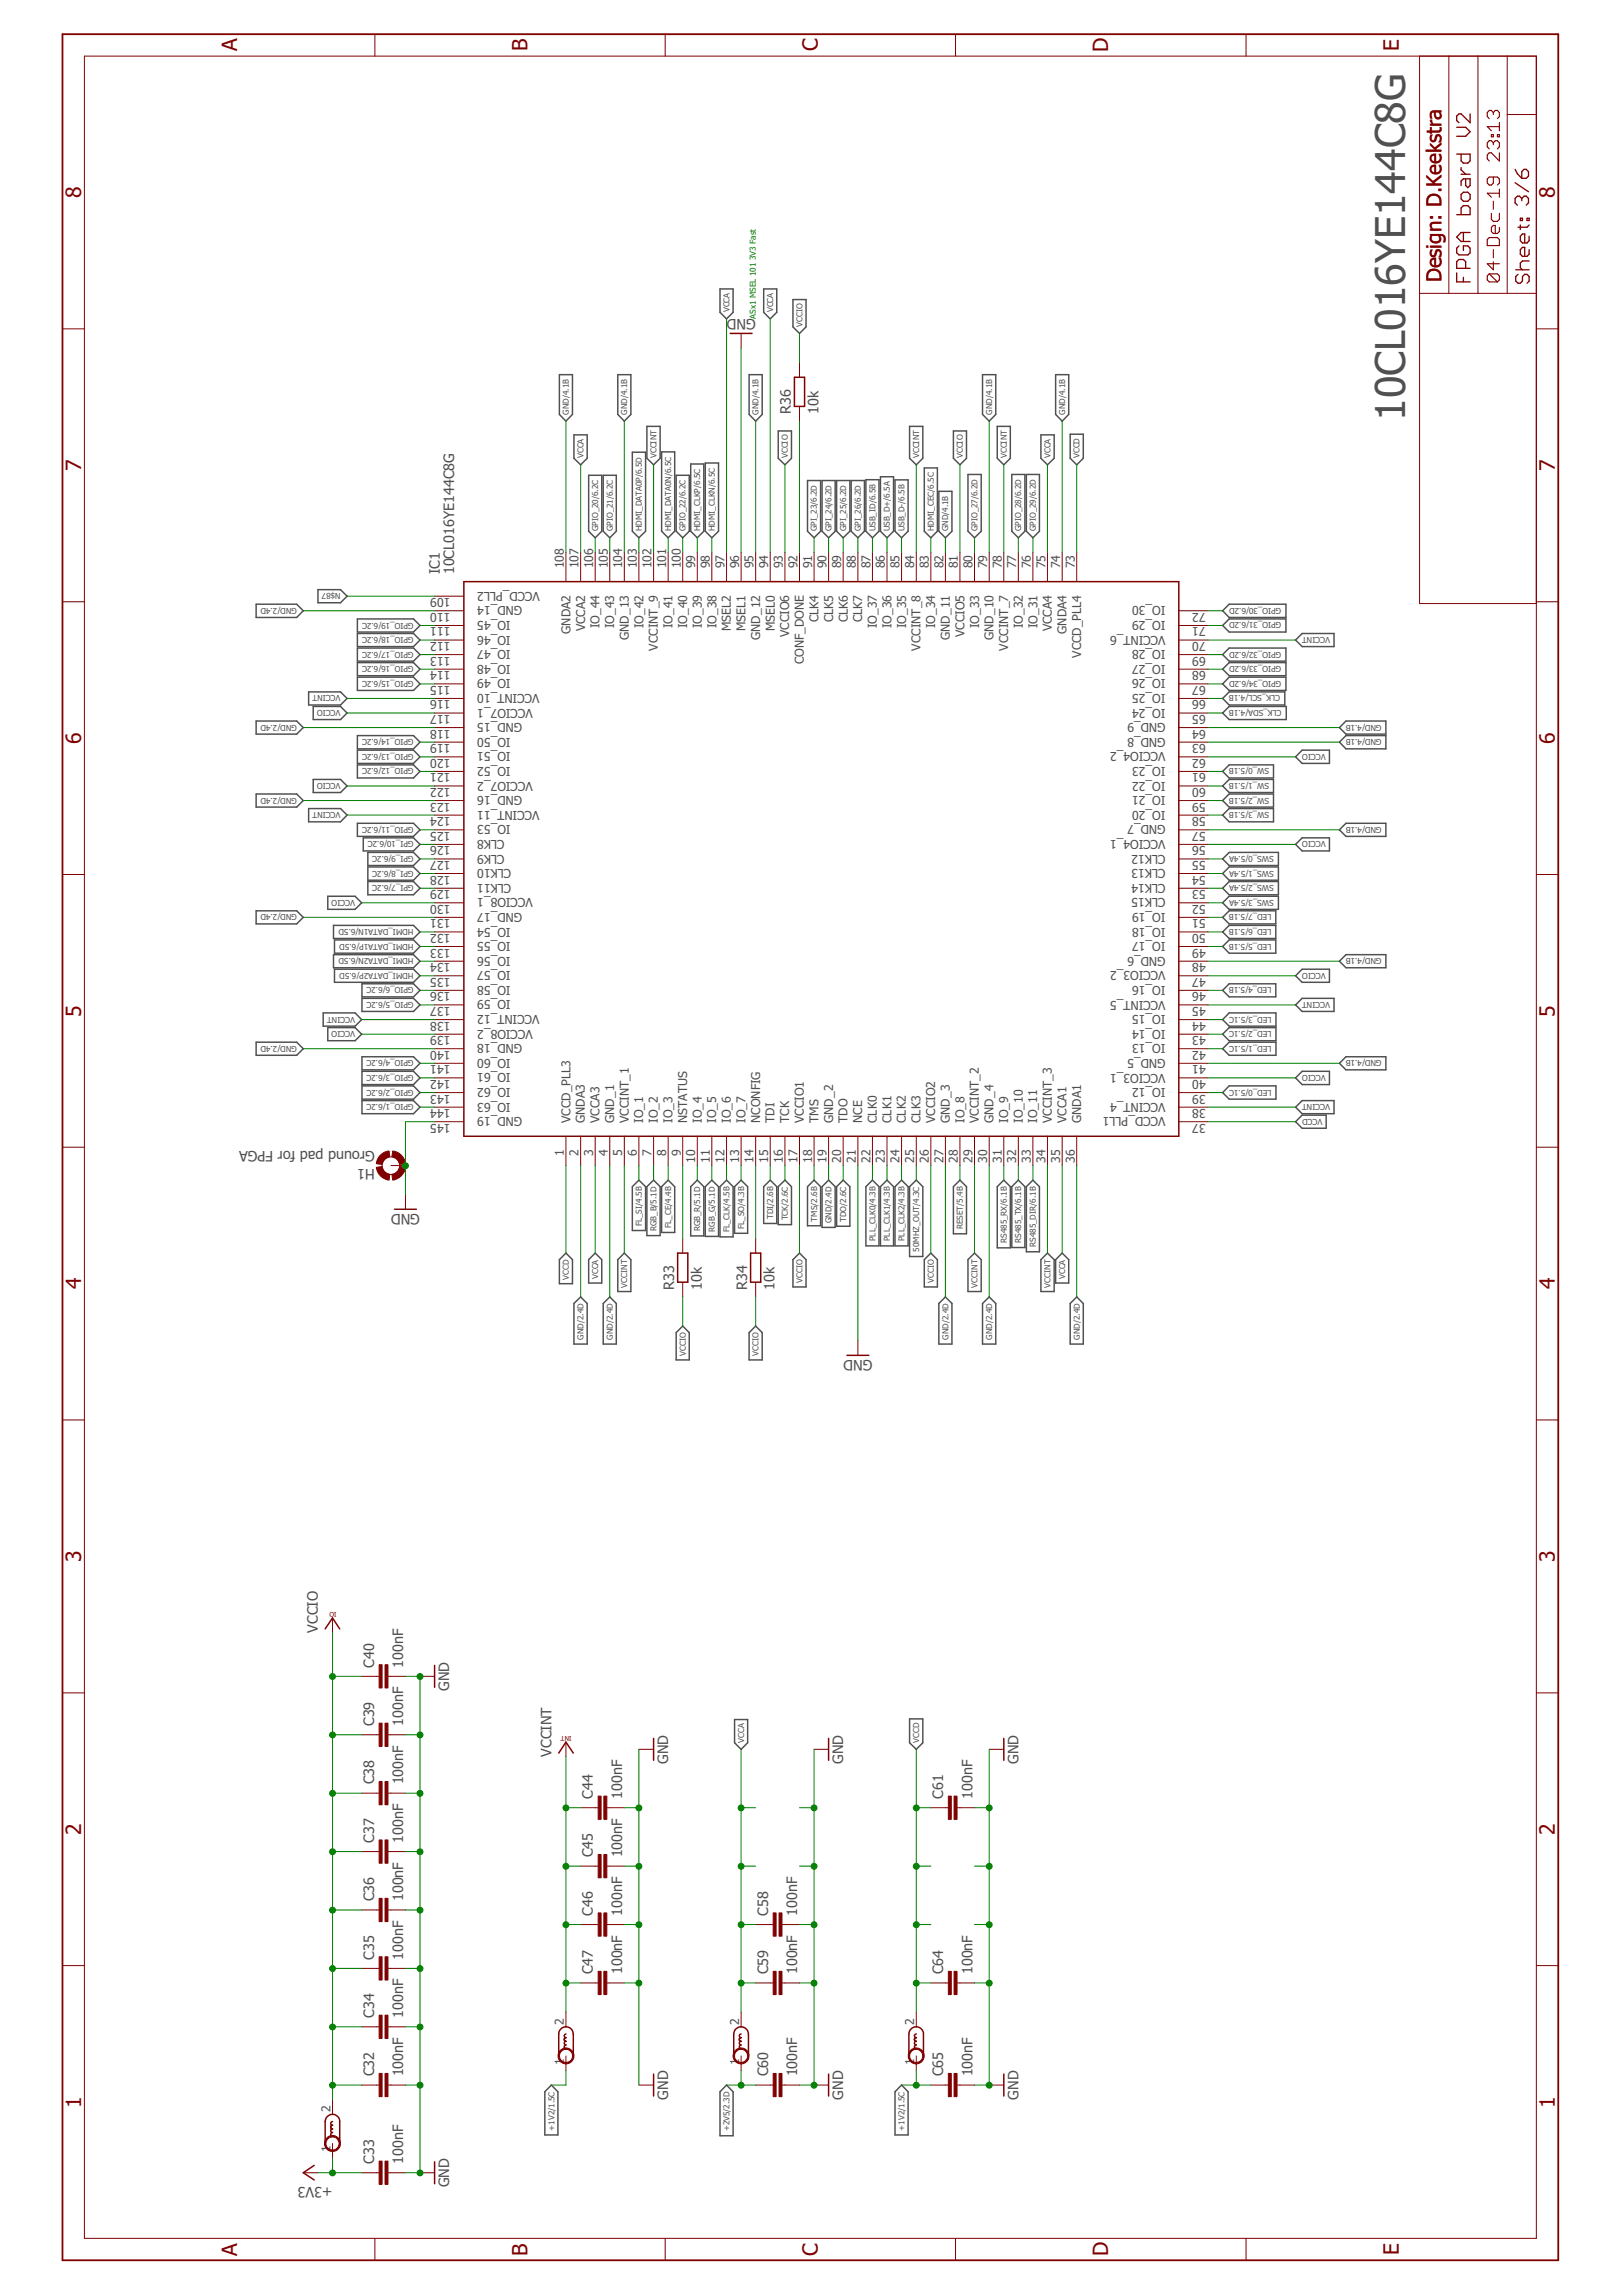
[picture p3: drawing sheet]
<svg xmlns="http://www.w3.org/2000/svg" width="210mm" height="297mm" viewBox="0 0 210 297" stroke-linecap="round" stroke-linejoin="round" font-family="sans-serif">
<defs><g id="words">
<text font-size="5.3" fill="#505050" x="181.8" y="54.5" transform="rotate(-90 181.8 54.5)">10CL016YE144C8G</text>
<g font-size="2.7" fill="#800000">
<text x="30.7" y="6.7" transform="rotate(-90 30.7 6.7)">A</text>
<text x="68.3" y="6.7" transform="rotate(-90 68.3 6.7)">B</text>
<text x="105.8" y="6.7" transform="rotate(-90 105.8 6.7)">C</text>
<text x="143.4" y="6.8" transform="rotate(-90 143.4 6.8)">D</text>
<text x="181" y="6.6" transform="rotate(-90 181 6.6)">E</text>
<text x="10.5" y="25.7" transform="rotate(-90 10.5 25.7)">8</text>
<text x="201.2" y="25.7" transform="rotate(-90 201.2 25.7)">8</text>
<text x="186.5" y="36.5" transform="rotate(-90 186.5 36.5)">Design: D.Keekstra</text>
<text x="10.5" y="60.9" transform="rotate(-90 10.5 60.9)">7</text>
<text x="201.2" y="60.9" transform="rotate(-90 201.2 60.9)">7</text>
<text x="10.5" y="96.2" transform="rotate(-90 10.5 96.2)">6</text>
<text x="201.2" y="96.2" transform="rotate(-90 201.2 96.2)">6</text>
<text x="10.5" y="131.5" transform="rotate(-90 10.5 131.5)">5</text>
<text x="201.2" y="131.5" transform="rotate(-90 201.2 131.5)">5</text>
<text x="10.5" y="166.8" transform="rotate(-90 10.5 166.8)">4</text>
<text x="201.2" y="166.8" transform="rotate(-90 201.2 166.8)">4</text>
<text x="10.5" y="202.1" transform="rotate(-90 10.5 202.1)">3</text>
<text x="201.2" y="202.1" transform="rotate(-90 201.2 202.1)">3</text>
<text x="10.5" y="237.4" transform="rotate(-90 10.5 237.4)">2</text>
<text x="201.2" y="237.4" transform="rotate(-90 201.2 237.4)">2</text>
<text x="10.5" y="272.7" transform="rotate(-90 10.5 272.7)">1</text>
<text x="201.2" y="272.7" transform="rotate(-90 201.2 272.7)">1</text>
<text x="30.7" y="291.8" transform="rotate(-90 30.7 291.8)">A</text>
<text x="68.3" y="291.8" transform="rotate(-90 68.3 291.8)">B</text>
<text x="105.8" y="291.8" transform="rotate(-90 105.8 291.8)">C</text>
<text x="143.4" y="291.9" transform="rotate(-90 143.4 291.9)">D</text>
<text x="181" y="291.8" transform="rotate(-90 181 291.8)">E</text>
</g>
<g font-size="1.9" fill="#505050">
<text x="97.8" y="41.3" transform="rotate(-180 97.8 41.3)">GND</text>
<text x="102.3" y="53.5" transform="rotate(-90 102.3 53.5)">R36</text>
<text x="105.9" y="53.5" transform="rotate(-90 105.9 53.5)">10k</text>
<text x="56.9" y="74.3" transform="rotate(-90 56.9 74.3)">IC1</text>
<text x="58.8" y="74.3" transform="rotate(-90 58.8 74.3)">10CL016YE144C8G</text>
<text x="48.5" y="149" transform="rotate(-180 48.5 149)">Ground pad for FPGA</text>
<text x="48.5" y="151.2" transform="rotate(-180 48.5 151.2)">H1</text>
<text x="54.4" y="157" transform="rotate(-180 54.4 157)">GND</text>
<text x="87.2" y="166.8" transform="rotate(-90 87.2 166.8)">R33</text>
<text x="90.8" y="166.8" transform="rotate(-90 90.8 166.8)">10k</text>
<text x="96.7" y="166.8" transform="rotate(-90 96.7 166.8)">R34</text>
<text x="100.2" y="166.8" transform="rotate(-90 100.2 166.8)">10k</text>
<text x="112.9" y="175.9" transform="rotate(-180 112.9 175.9)">GND</text>
<text x="41.1" y="211.2" transform="rotate(-90 41.1 211.2)">VCCIO</text>
<text x="48.4" y="215.7" transform="rotate(-90 48.4 215.7)">C40</text>
<text x="52.2" y="215.7" transform="rotate(-90 52.2 215.7)">100nF</text>
<text x="58.1" y="218.8" transform="rotate(-90 58.1 218.8)">GND</text>
<text x="48.4" y="223.3" transform="rotate(-90 48.4 223.3)">C39</text>
<text x="52.2" y="223.3" transform="rotate(-90 52.2 223.3)">100nF</text>
<text x="71.4" y="227.3" transform="rotate(-90 71.4 227.3)">VCCINT</text>
<text x="48.4" y="230.9" transform="rotate(-90 48.4 230.9)">C38</text>
<text x="52.2" y="230.9" transform="rotate(-90 52.2 230.9)">100nF</text>
<text x="76.7" y="232.7" transform="rotate(-90 76.7 232.7)">C44</text>
<text x="80.5" y="232.7" transform="rotate(-90 80.5 232.7)">100nF</text>
<text x="86.5" y="228.2" transform="rotate(-90 86.5 228.2)">GND</text>
<text x="109.1" y="228.2" transform="rotate(-90 109.1 228.2)">GND</text>
<text x="122.1" y="232.7" transform="rotate(-90 122.1 232.7)">C61</text>
<text x="125.8" y="232.7" transform="rotate(-90 125.8 232.7)">100nF</text>
<text x="131.8" y="228.2" transform="rotate(-90 131.8 228.2)">GND</text>
<text x="48.4" y="238.4" transform="rotate(-90 48.4 238.4)">C37</text>
<text x="52.2" y="238.4" transform="rotate(-90 52.2 238.4)">100nF</text>
<text x="48.4" y="246" transform="rotate(-90 48.4 246)">C36</text>
<text x="52.2" y="246" transform="rotate(-90 52.2 246)">100nF</text>
<text x="76.7" y="240.3" transform="rotate(-90 76.7 240.3)">C45</text>
<text x="80.5" y="240.3" transform="rotate(-90 80.5 240.3)">100nF</text>
<text x="76.7" y="247.9" transform="rotate(-90 76.7 247.9)">C46</text>
<text x="80.5" y="247.9" transform="rotate(-90 80.5 247.9)">100nF</text>
<text x="99.4" y="247.9" transform="rotate(-90 99.4 247.9)">C58</text>
<text x="103.2" y="247.9" transform="rotate(-90 103.2 247.9)">100nF</text>
<text x="48.4" y="253.5" transform="rotate(-90 48.4 253.5)">C35</text>
<text x="52.2" y="253.5" transform="rotate(-90 52.2 253.5)">100nF</text>
<text x="76.7" y="255.4" transform="rotate(-90 76.7 255.4)">C47</text>
<text x="80.5" y="255.4" transform="rotate(-90 80.5 255.4)">100nF</text>
<text x="99.4" y="255.4" transform="rotate(-90 99.4 255.4)">C59</text>
<text x="103.2" y="255.4" transform="rotate(-90 103.2 255.4)">100nF</text>
<text x="122.1" y="255.4" transform="rotate(-90 122.1 255.4)">C64</text>
<text x="125.8" y="255.4" transform="rotate(-90 125.8 255.4)">100nF</text>
<text x="48.4" y="261.1" transform="rotate(-90 48.4 261.1)">C34</text>
<text x="52.2" y="261.1" transform="rotate(-90 52.2 261.1)">100nF</text>
<text x="48.4" y="268.6" transform="rotate(-90 48.4 268.6)">C32</text>
<text x="52.2" y="268.6" transform="rotate(-90 52.2 268.6)">100nF</text>
<text x="99.4" y="268.6" transform="rotate(-90 99.4 268.6)">C60</text>
<text x="103.2" y="268.6" transform="rotate(-90 103.2 268.6)">100nF</text>
<text x="122.1" y="268.6" transform="rotate(-90 122.1 268.6)">C65</text>
<text x="125.8" y="268.6" transform="rotate(-90 125.8 268.6)">100nF</text>
<text x="86.5" y="271.6" transform="rotate(-90 86.5 271.6)">GND</text>
<text x="109.1" y="271.6" transform="rotate(-90 109.1 271.6)">GND</text>
<text x="131.8" y="271.6" transform="rotate(-90 131.8 271.6)">GND</text>
<text x="48.4" y="280" transform="rotate(-90 48.4 280)">C33</text>
<text x="52.2" y="280" transform="rotate(-90 52.2 280)">100nF</text>
<text x="43" y="283" transform="rotate(-180 43 283)">+3V3</text>
<text x="58.1" y="283" transform="rotate(-90 58.1 283)">GND</text>
</g>
<g font-size="1.6" fill="#505050">
<text x="58.3" y="77.4" transform="rotate(-180 58.3 77.4)">109</text>
<text x="69.9" y="76.6" transform="rotate(-180 69.9 76.6)">VCCD_PLL2</text>
<text x="73" y="73.5" transform="rotate(-90 73 73.5)">108</text>
<text x="74.9" y="73.5" transform="rotate(-90 74.9 73.5)">107</text>
<text x="76.8" y="73.5" transform="rotate(-90 76.8 73.5)">106</text>
<text x="78.6" y="73.5" transform="rotate(-90 78.6 73.5)">105</text>
<text x="80.5" y="73.5" transform="rotate(-90 80.5 73.5)">104</text>
<text x="82.4" y="73.5" transform="rotate(-90 82.4 73.5)">103</text>
<text x="84.3" y="73.5" transform="rotate(-90 84.3 73.5)">102</text>
<text x="86.2" y="73.5" transform="rotate(-90 86.2 73.5)">101</text>
<text x="88.1" y="73.5" transform="rotate(-90 88.1 73.5)">100</text>
<text x="90" y="73.5" transform="rotate(-90 90 73.5)">99</text>
<text x="91.9" y="73.5" transform="rotate(-90 91.9 73.5)">98</text>
<text x="93.8" y="73.5" transform="rotate(-90 93.8 73.5)">97</text>
<text x="95.6" y="73.5" transform="rotate(-90 95.6 73.5)">96</text>
<text x="97.5" y="73.5" transform="rotate(-90 97.5 73.5)">95</text>
<text x="99.4" y="73.5" transform="rotate(-90 99.4 73.5)">94</text>
<text x="101.3" y="73.5" transform="rotate(-90 101.3 73.5)">93</text>
<text x="103.2" y="73.5" transform="rotate(-90 103.2 73.5)">92</text>
<text x="105.1" y="73.5" transform="rotate(-90 105.1 73.5)">91</text>
<text x="107" y="73.5" transform="rotate(-90 107 73.5)">90</text>
<text x="108.9" y="73.5" transform="rotate(-90 108.9 73.5)">89</text>
<text x="110.7" y="73.5" transform="rotate(-90 110.7 73.5)">88</text>
<text x="112.6" y="73.5" transform="rotate(-90 112.6 73.5)">87</text>
<text x="114.5" y="73.5" transform="rotate(-90 114.5 73.5)">86</text>
<text x="116.4" y="73.5" transform="rotate(-90 116.4 73.5)">85</text>
<text x="118.3" y="73.5" transform="rotate(-90 118.3 73.5)">84</text>
<text x="120.2" y="73.5" transform="rotate(-90 120.2 73.5)">83</text>
<text x="122.1" y="73.5" transform="rotate(-90 122.1 73.5)">82</text>
<text x="124" y="73.5" transform="rotate(-90 124 73.5)">81</text>
<text x="125.9" y="73.5" transform="rotate(-90 125.9 73.5)">80</text>
<text x="127.7" y="73.5" transform="rotate(-90 127.7 73.5)">79</text>
<text x="129.6" y="73.5" transform="rotate(-90 129.6 73.5)">78</text>
<text x="131.5" y="73.5" transform="rotate(-90 131.5 73.5)">77</text>
<text x="133.4" y="73.5" transform="rotate(-90 133.4 73.5)">76</text>
<text x="135.3" y="73.5" transform="rotate(-90 135.3 73.5)">75</text>
<text x="137.2" y="73.5" transform="rotate(-90 137.2 73.5)">74</text>
<text x="139.1" y="73.5" transform="rotate(-90 139.1 73.5)">73</text>
<text x="58.3" y="83.1" transform="rotate(-180 58.3 83.1)">112</text>
<text x="58.3" y="81.2" transform="rotate(-180 58.3 81.2)">111</text>
<text x="58.3" y="79.3" transform="rotate(-180 58.3 79.3)">110</text>
<text x="66.1" y="82.2" transform="rotate(-180 66.1 82.2)">IO_46</text>
<text x="66.1" y="80.3" transform="rotate(-180 66.1 80.3)">IO_45</text>
<text x="67.6" y="78.4" transform="rotate(-180 67.6 78.4)">GND_14</text>
<text x="73.8" y="82" transform="rotate(-90 73.8 82)">GNDA2</text>
<text x="75.7" y="81.7" transform="rotate(-90 75.7 81.7)">VCCA2</text>
<text x="77.6" y="81.3" transform="rotate(-90 77.6 81.3)">IO_44</text>
<text x="79.5" y="81.3" transform="rotate(-90 79.5 81.3)">IO_43</text>
<text x="81.4" y="82.8" transform="rotate(-90 81.4 82.8)">GND_13</text>
<text x="83.3" y="81.3" transform="rotate(-90 83.3 81.3)">IO_42</text>
<text x="87" y="81.3" transform="rotate(-90 87 81.3)">IO_41</text>
<text x="88.9" y="81.3" transform="rotate(-90 88.9 81.3)">IO_40</text>
<text x="90.8" y="81.3" transform="rotate(-90 90.8 81.3)">IO_39</text>
<text x="92.7" y="81.3" transform="rotate(-90 92.7 81.3)">IO_38</text>
<text x="94.6" y="81.6" transform="rotate(-90 94.6 81.6)">MSEL2</text>
<text x="96.5" y="81.6" transform="rotate(-90 96.5 81.6)">MSEL1</text>
<text x="98.4" y="82.8" transform="rotate(-90 98.4 82.8)">GND_12</text>
<text x="100.3" y="81.6" transform="rotate(-90 100.3 81.6)">MSEL0</text>
<text x="102.1" y="82.4" transform="rotate(-90 102.1 82.4)">VCCIO6</text>
<text x="105.9" y="80.5" transform="rotate(-90 105.9 80.5)">CLK4</text>
<text x="107.8" y="80.5" transform="rotate(-90 107.8 80.5)">CLK5</text>
<text x="109.7" y="80.5" transform="rotate(-90 109.7 80.5)">CLK6</text>
<text x="111.6" y="80.5" transform="rotate(-90 111.6 80.5)">CLK7</text>
<text x="113.5" y="81.3" transform="rotate(-90 113.5 81.3)">IO_37</text>
<text x="115.4" y="81.3" transform="rotate(-90 115.4 81.3)">IO_36</text>
<text x="117.3" y="81.3" transform="rotate(-90 117.3 81.3)">IO_35</text>
<text x="121" y="81.3" transform="rotate(-90 121 81.3)">IO_34</text>
<text x="122.9" y="82.8" transform="rotate(-90 122.9 82.8)">GND_11</text>
<text x="124.8" y="82.4" transform="rotate(-90 124.8 82.4)">VCCIO5</text>
<text x="126.7" y="81.3" transform="rotate(-90 126.7 81.3)">IO_33</text>
<text x="128.6" y="82.8" transform="rotate(-90 128.6 82.8)">GND_10</text>
<text x="132.4" y="81.3" transform="rotate(-90 132.4 81.3)">IO_32</text>
<text x="134.2" y="81.3" transform="rotate(-90 134.2 81.3)">IO_31</text>
<text x="136.1" y="81.7" transform="rotate(-90 136.1 81.7)">VCCA4</text>
<text x="138" y="82" transform="rotate(-90 138 82)">GNDA4</text>
<text x="150.8" y="82.2" transform="rotate(-180 150.8 82.2)">VCCINT_6</text>
<text x="150.8" y="80.3" transform="rotate(-180 150.8 80.3)">IO_29</text>
<text x="150.8" y="78.5" transform="rotate(-180 150.8 78.5)">IO_30</text>
<text x="156" y="83.1" transform="rotate(-180 156 83.1)">70</text>
<text x="156" y="81.2" transform="rotate(-180 156 81.2)">71</text>
<text x="156" y="79.3" transform="rotate(-180 156 79.3)">72</text>
<text x="58.3" y="88.7" transform="rotate(-180 58.3 88.7)">115</text>
<text x="58.3" y="86.8" transform="rotate(-180 58.3 86.8)">114</text>
<text x="58.3" y="85" transform="rotate(-180 58.3 85)">113</text>
<text x="66.1" y="87.9" transform="rotate(-180 66.1 87.9)">IO_49</text>
<text x="66.1" y="86" transform="rotate(-180 66.1 86)">IO_48</text>
<text x="66.1" y="84.1" transform="rotate(-180 66.1 84.1)">IO_47</text>
<text x="69.8" y="89.8" transform="rotate(-180 69.8 89.8)">VCCINT_10</text>
<text x="85.2" y="84.2" transform="rotate(-90 85.2 84.2)">VCCINT_9</text>
<text x="104" y="86" transform="rotate(-90 104 86)">CONF_DONE</text>
<text x="119.1" y="84.2" transform="rotate(-90 119.1 84.2)">VCCINT_8</text>
<text x="130.5" y="84.2" transform="rotate(-90 130.5 84.2)">VCCINT_7</text>
<text x="139.9" y="85.1" transform="rotate(-90 139.9 85.1)">VCCD_PLL4</text>
<text x="150.8" y="89.8" transform="rotate(-180 150.8 89.8)">IO_25</text>
<text x="150.8" y="87.9" transform="rotate(-180 150.8 87.9)">IO_26</text>
<text x="150.8" y="86" transform="rotate(-180 150.8 86)">IO_27</text>
<text x="150.8" y="84.1" transform="rotate(-180 150.8 84.1)">IO_28</text>
<text x="156" y="88.7" transform="rotate(-180 156 88.7)">67</text>
<text x="156" y="86.8" transform="rotate(-180 156 86.8)">68</text>
<text x="156" y="85" transform="rotate(-180 156 85)">69</text>
<text x="58.3" y="94.4" transform="rotate(-180 58.3 94.4)">118</text>
<text x="58.3" y="92.5" transform="rotate(-180 58.3 92.5)">117</text>
<text x="58.3" y="90.6" transform="rotate(-180 58.3 90.6)">116</text>
<text x="66.1" y="95.4" transform="rotate(-180 66.1 95.4)">IO_50</text>
<text x="67.6" y="93.6" transform="rotate(-180 67.6 93.6)">GND_15</text>
<text x="68.9" y="91.7" transform="rotate(-180 68.9 91.7)">VCCIO7_1</text>
<text x="150.8" y="95.5" transform="rotate(-180 150.8 95.5)">GND_8</text>
<text x="150.8" y="93.6" transform="rotate(-180 150.8 93.6)">GND_9</text>
<text x="150.8" y="91.7" transform="rotate(-180 150.8 91.7)">IO_24</text>
<text x="156" y="94.4" transform="rotate(-180 156 94.4)">64</text>
<text x="156" y="92.5" transform="rotate(-180 156 92.5)">65</text>
<text x="156" y="90.6" transform="rotate(-180 156 90.6)">66</text>
<text x="58.3" y="102" transform="rotate(-180 58.3 102)">122</text>
<text x="58.3" y="100.1" transform="rotate(-180 58.3 100.1)">121</text>
<text x="58.3" y="98.2" transform="rotate(-180 58.3 98.2)">120</text>
<text x="58.3" y="96.3" transform="rotate(-180 58.3 96.3)">119</text>
<text x="66.1" y="99.2" transform="rotate(-180 66.1 99.2)">IO_52</text>
<text x="66.1" y="97.3" transform="rotate(-180 66.1 97.3)">IO_51</text>
<text x="68.9" y="101.1" transform="rotate(-180 68.9 101.1)">VCCIO7_2</text>
<text x="150.8" y="101.1" transform="rotate(-180 150.8 101.1)">IO_22</text>
<text x="150.8" y="99.2" transform="rotate(-180 150.8 99.2)">IO_23</text>
<text x="150.8" y="97.3" transform="rotate(-180 150.8 97.3)">VCCIO4_2</text>
<text x="156" y="102" transform="rotate(-180 156 102)">60</text>
<text x="156" y="100.1" transform="rotate(-180 156 100.1)">61</text>
<text x="156" y="98.2" transform="rotate(-180 156 98.2)">62</text>
<text x="156" y="96.3" transform="rotate(-180 156 96.3)">63</text>
<text x="58.3" y="107.6" transform="rotate(-180 58.3 107.6)">125</text>
<text x="58.3" y="105.7" transform="rotate(-180 58.3 105.7)">124</text>
<text x="58.3" y="103.8" transform="rotate(-180 58.3 103.8)">123</text>
<text x="66.1" y="106.8" transform="rotate(-180 66.1 106.8)">IO_53</text>
<text x="67.6" y="103" transform="rotate(-180 67.6 103)">GND_16</text>
<text x="69.8" y="104.9" transform="rotate(-180 69.8 104.9)">VCCINT_11</text>
<text x="150.8" y="106.8" transform="rotate(-180 150.8 106.8)">GND_7</text>
<text x="150.8" y="104.9" transform="rotate(-180 150.8 104.9)">IO_20</text>
<text x="150.8" y="103" transform="rotate(-180 150.8 103)">IO_21</text>
<text x="156" y="107.6" transform="rotate(-180 156 107.6)">57</text>
<text x="156" y="105.7" transform="rotate(-180 156 105.7)">58</text>
<text x="156" y="103.8" transform="rotate(-180 156 103.8)">59</text>
<text x="58.3" y="113.3" transform="rotate(-180 58.3 113.3)">128</text>
<text x="58.3" y="111.4" transform="rotate(-180 58.3 111.4)">127</text>
<text x="58.3" y="109.5" transform="rotate(-180 58.3 109.5)">126</text>
<text x="65.3" y="110.6" transform="rotate(-180 65.3 110.6)">CLK9</text>
<text x="65.3" y="108.7" transform="rotate(-180 65.3 108.7)">CLK8</text>
<text x="66.2" y="112.4" transform="rotate(-180 66.2 112.4)">CLK10</text>
<text x="150.8" y="112.5" transform="rotate(-180 150.8 112.5)">CLK13</text>
<text x="150.8" y="110.6" transform="rotate(-180 150.8 110.6)">CLK12</text>
<text x="150.8" y="108.7" transform="rotate(-180 150.8 108.7)">VCCIO4_1</text>
<text x="156" y="113.3" transform="rotate(-180 156 113.3)">54</text>
<text x="156" y="111.4" transform="rotate(-180 156 111.4)">55</text>
<text x="156" y="109.5" transform="rotate(-180 156 109.5)">56</text>
<text x="58.3" y="118.9" transform="rotate(-180 58.3 118.9)">131</text>
<text x="58.3" y="117.1" transform="rotate(-180 58.3 117.1)">130</text>
<text x="58.3" y="115.2" transform="rotate(-180 58.3 115.2)">129</text>
<text x="66.1" y="120" transform="rotate(-180 66.1 120)">IO_54</text>
<text x="66.2" y="114.3" transform="rotate(-180 66.2 114.3)">CLK11</text>
<text x="67.6" y="118.1" transform="rotate(-180 67.6 118.1)">GND_17</text>
<text x="68.9" y="116.2" transform="rotate(-180 68.9 116.2)">VCCIO8_1</text>
<text x="150.8" y="118.1" transform="rotate(-180 150.8 118.1)">IO_19</text>
<text x="150.8" y="116.2" transform="rotate(-180 150.8 116.2)">CLK15</text>
<text x="150.8" y="114.3" transform="rotate(-180 150.8 114.3)">CLK14</text>
<text x="156" y="118.9" transform="rotate(-180 156 118.9)">51</text>
<text x="156" y="117.1" transform="rotate(-180 156 117.1)">52</text>
<text x="156" y="115.2" transform="rotate(-180 156 115.2)">53</text>
<text x="58.3" y="124.6" transform="rotate(-180 58.3 124.6)">134</text>
<text x="58.3" y="122.7" transform="rotate(-180 58.3 122.7)">133</text>
<text x="58.3" y="120.8" transform="rotate(-180 58.3 120.8)">132</text>
<text x="66.1" y="125.7" transform="rotate(-180 66.1 125.7)">IO_57</text>
<text x="66.1" y="123.8" transform="rotate(-180 66.1 123.8)">IO_56</text>
<text x="66.1" y="121.9" transform="rotate(-180 66.1 121.9)">IO_55</text>
<text x="150.8" y="125.7" transform="rotate(-180 150.8 125.7)">VCCIO3_2</text>
<text x="150.8" y="123.8" transform="rotate(-180 150.8 123.8)">GND_6</text>
<text x="150.8" y="121.9" transform="rotate(-180 150.8 121.9)">IO_17</text>
<text x="150.8" y="120" transform="rotate(-180 150.8 120)">IO_18</text>
<text x="156" y="124.6" transform="rotate(-180 156 124.6)">48</text>
<text x="156" y="122.7" transform="rotate(-180 156 122.7)">49</text>
<text x="156" y="120.8" transform="rotate(-180 156 120.8)">50</text>
<text x="58.3" y="130.3" transform="rotate(-180 58.3 130.3)">137</text>
<text x="58.3" y="128.4" transform="rotate(-180 58.3 128.4)">136</text>
<text x="58.3" y="126.5" transform="rotate(-180 58.3 126.5)">135</text>
<text x="66.1" y="129.4" transform="rotate(-180 66.1 129.4)">IO_59</text>
<text x="66.1" y="127.5" transform="rotate(-180 66.1 127.5)">IO_58</text>
<text x="69.8" y="131.3" transform="rotate(-180 69.8 131.3)">VCCINT_12</text>
<text x="150.8" y="131.3" transform="rotate(-180 150.8 131.3)">IO_15</text>
<text x="150.8" y="129.4" transform="rotate(-180 150.8 129.4)">VCCINT_5</text>
<text x="150.8" y="127.6" transform="rotate(-180 150.8 127.6)">IO_16</text>
<text x="156" y="130.3" transform="rotate(-180 156 130.3)">45</text>
<text x="156" y="128.4" transform="rotate(-180 156 128.4)">46</text>
<text x="156" y="126.5" transform="rotate(-180 156 126.5)">47</text>
<text x="58.3" y="137.8" transform="rotate(-180 58.3 137.8)">141</text>
<text x="58.3" y="135.9" transform="rotate(-180 58.3 135.9)">140</text>
<text x="58.3" y="134.1" transform="rotate(-180 58.3 134.1)">139</text>
<text x="58.3" y="132.2" transform="rotate(-180 58.3 132.2)">138</text>
<text x="66.1" y="137" transform="rotate(-180 66.1 137)">IO_60</text>
<text x="67.6" y="135.1" transform="rotate(-180 67.6 135.1)">GND_18</text>
<text x="68.9" y="133.2" transform="rotate(-180 68.9 133.2)">VCCIO8_2</text>
<text x="150.8" y="137" transform="rotate(-180 150.8 137)">GND_5</text>
<text x="150.8" y="135.1" transform="rotate(-180 150.8 135.1)">IO_13</text>
<text x="150.8" y="133.2" transform="rotate(-180 150.8 133.2)">IO_14</text>
<text x="156" y="137.8" transform="rotate(-180 156 137.8)">41</text>
<text x="156" y="135.9" transform="rotate(-180 156 135.9)">42</text>
<text x="156" y="134.1" transform="rotate(-180 156 134.1)">43</text>
<text x="156" y="132.2" transform="rotate(-180 156 132.2)">44</text>
<text x="58.3" y="143.5" transform="rotate(-180 58.3 143.5)">144</text>
<text x="58.3" y="141.6" transform="rotate(-180 58.3 141.6)">143</text>
<text x="58.3" y="139.7" transform="rotate(-180 58.3 139.7)">142</text>
<text x="66.1" y="142.7" transform="rotate(-180 66.1 142.7)">IO_63</text>
<text x="66.1" y="140.8" transform="rotate(-180 66.1 140.8)">IO_62</text>
<text x="66.1" y="138.9" transform="rotate(-180 66.1 138.9)">IO_61</text>
<text x="150.8" y="142.7" transform="rotate(-180 150.8 142.7)">VCCINT_4</text>
<text x="150.8" y="140.8" transform="rotate(-180 150.8 140.8)">IO_12</text>
<text x="150.8" y="138.9" transform="rotate(-180 150.8 138.9)">VCCIO3_1</text>
<text x="156" y="143.5" transform="rotate(-180 156 143.5)">38</text>
<text x="156" y="141.6" transform="rotate(-180 156 141.6)">39</text>
<text x="156" y="139.7" transform="rotate(-180 156 139.7)">40</text>
<text x="58.3" y="145.4" transform="rotate(-180 58.3 145.4)">145</text>
<text x="67.6" y="144.5" transform="rotate(-180 67.6 144.5)">GND_19</text>
<text x="73" y="149.6" transform="rotate(-90 73 149.6)">1</text>
<text x="73.8" y="145.3" transform="rotate(-90 73.8 145.3)">VCCD_PLL3</text>
<text x="74.9" y="149.6" transform="rotate(-90 74.9 149.6)">2</text>
<text x="75.7" y="145.3" transform="rotate(-90 75.7 145.3)">GNDA3</text>
<text x="76.8" y="149.6" transform="rotate(-90 76.8 149.6)">3</text>
<text x="77.6" y="145.3" transform="rotate(-90 77.6 145.3)">VCCA3</text>
<text x="78.6" y="149.6" transform="rotate(-90 78.6 149.6)">4</text>
<text x="79.5" y="145.3" transform="rotate(-90 79.5 145.3)">GND_1</text>
<text x="80.5" y="149.6" transform="rotate(-90 80.5 149.6)">5</text>
<text x="81.4" y="145.3" transform="rotate(-90 81.4 145.3)">VCCINT_1</text>
<text x="82.4" y="149.6" transform="rotate(-90 82.4 149.6)">6</text>
<text x="83.3" y="145.3" transform="rotate(-90 83.3 145.3)">IO_1</text>
<text x="84.3" y="149.6" transform="rotate(-90 84.3 149.6)">7</text>
<text x="85.1" y="145.3" transform="rotate(-90 85.1 145.3)">IO_2</text>
<text x="86.2" y="149.6" transform="rotate(-90 86.2 149.6)">8</text>
<text x="87" y="145.3" transform="rotate(-90 87 145.3)">IO_3</text>
<text x="88.1" y="149.6" transform="rotate(-90 88.1 149.6)">9</text>
<text x="88.9" y="145.3" transform="rotate(-90 88.9 145.3)">NSTATUS</text>
<text x="90.8" y="145.3" transform="rotate(-90 90.8 145.3)">IO_4</text>
<text x="92.7" y="145.3" transform="rotate(-90 92.7 145.3)">IO_5</text>
<text x="94.6" y="145.3" transform="rotate(-90 94.6 145.3)">IO_6</text>
<text x="96.5" y="145.3" transform="rotate(-90 96.5 145.3)">IO_7</text>
<text x="98.4" y="145.3" transform="rotate(-90 98.4 145.3)">NCONFIG</text>
<text x="100.2" y="145.3" transform="rotate(-90 100.2 145.3)">TDI</text>
<text x="102.1" y="145.3" transform="rotate(-90 102.1 145.3)">TCK</text>
<text x="104" y="145.3" transform="rotate(-90 104 145.3)">VCCIO1</text>
<text x="105.9" y="145.3" transform="rotate(-90 105.9 145.3)">TMS</text>
<text x="107.8" y="145.3" transform="rotate(-90 107.8 145.3)">GND_2</text>
<text x="109.7" y="145.3" transform="rotate(-90 109.7 145.3)">TDO</text>
<text x="111.6" y="145.3" transform="rotate(-90 111.6 145.3)">NCE</text>
<text x="113.5" y="145.3" transform="rotate(-90 113.5 145.3)">CLK0</text>
<text x="115.4" y="145.3" transform="rotate(-90 115.4 145.3)">CLK1</text>
<text x="117.2" y="145.3" transform="rotate(-90 117.2 145.3)">CLK2</text>
<text x="119.1" y="145.3" transform="rotate(-90 119.1 145.3)">CLK3</text>
<text x="121" y="145.3" transform="rotate(-90 121 145.3)">VCCIO2</text>
<text x="122.9" y="145.3" transform="rotate(-90 122.9 145.3)">GND_3</text>
<text x="124.8" y="145.3" transform="rotate(-90 124.8 145.3)">IO_8</text>
<text x="126.7" y="145.3" transform="rotate(-90 126.7 145.3)">VCCINT_2</text>
<text x="128.6" y="145.3" transform="rotate(-90 128.6 145.3)">GND_4</text>
<text x="130.5" y="145.3" transform="rotate(-90 130.5 145.3)">IO_9</text>
<text x="132.4" y="145.3" transform="rotate(-90 132.4 145.3)">IO_10</text>
<text x="134.2" y="145.3" transform="rotate(-90 134.2 145.3)">IO_11</text>
<text x="136.1" y="145.3" transform="rotate(-90 136.1 145.3)">VCCINT_3</text>
<text x="138" y="145.3" transform="rotate(-90 138 145.3)">VCCA1</text>
<text x="139.9" y="145.3" transform="rotate(-90 139.9 145.3)">GNDA1</text>
<text x="150.8" y="144.6" transform="rotate(-180 150.8 144.6)">VCCD_PLL1</text>
<text x="156" y="145.4" transform="rotate(-180 156 145.4)">37</text>
<text x="90" y="150.5" transform="rotate(-90 90 150.5)">10</text>
<text x="91.9" y="150.5" transform="rotate(-90 91.9 150.5)">11</text>
<text x="93.8" y="150.5" transform="rotate(-90 93.8 150.5)">12</text>
<text x="95.6" y="150.5" transform="rotate(-90 95.6 150.5)">13</text>
<text x="97.5" y="150.5" transform="rotate(-90 97.5 150.5)">14</text>
<text x="99.4" y="150.5" transform="rotate(-90 99.4 150.5)">15</text>
<text x="101.3" y="150.5" transform="rotate(-90 101.3 150.5)">16</text>
<text x="103.2" y="150.5" transform="rotate(-90 103.2 150.5)">17</text>
<text x="105.1" y="150.5" transform="rotate(-90 105.1 150.5)">18</text>
<text x="107" y="150.5" transform="rotate(-90 107 150.5)">19</text>
<text x="108.9" y="150.5" transform="rotate(-90 108.9 150.5)">20</text>
<text x="110.7" y="150.5" transform="rotate(-90 110.7 150.5)">21</text>
<text x="112.6" y="150.5" transform="rotate(-90 112.6 150.5)">22</text>
<text x="114.5" y="150.5" transform="rotate(-90 114.5 150.5)">23</text>
<text x="116.4" y="150.5" transform="rotate(-90 116.4 150.5)">24</text>
<text x="118.3" y="150.5" transform="rotate(-90 118.3 150.5)">25</text>
<text x="120.2" y="150.5" transform="rotate(-90 120.2 150.5)">26</text>
<text x="122.1" y="150.5" transform="rotate(-90 122.1 150.5)">27</text>
<text x="124" y="150.5" transform="rotate(-90 124 150.5)">28</text>
<text x="125.9" y="150.5" transform="rotate(-90 125.9 150.5)">29</text>
<text x="127.7" y="150.5" transform="rotate(-90 127.7 150.5)">30</text>
<text x="129.6" y="150.5" transform="rotate(-90 129.6 150.5)">31</text>
<text x="131.5" y="150.5" transform="rotate(-90 131.5 150.5)">32</text>
<text x="133.4" y="150.5" transform="rotate(-90 133.4 150.5)">33</text>
<text x="135.3" y="150.5" transform="rotate(-90 135.3 150.5)">34</text>
<text x="137.2" y="150.5" transform="rotate(-90 137.2 150.5)">35</text>
<text x="139.1" y="150.5" transform="rotate(-90 139.1 150.5)">36</text>
<text x="73" y="261.9" transform="rotate(-90 73 261.9)">2</text>
<text x="95.6" y="261.9" transform="rotate(-90 95.6 261.9)">2</text>
<text x="118.3" y="261.9" transform="rotate(-90 118.3 261.9)">2</text>
<text x="73" y="267.1" transform="rotate(-90 73 267.1)">1</text>
<text x="95.6" y="267.1" transform="rotate(-90 95.6 267.1)">1</text>
<text x="118.3" y="267.1" transform="rotate(-90 118.3 267.1)">1</text>
<text x="42.8" y="273.3" transform="rotate(-90 42.8 273.3)">2</text>
<text x="42.8" y="278.4" transform="rotate(-90 42.8 278.4)">1</text>
</g>
<g font-size="1.1" fill="#008000">
<text x="97.8" y="33.7" transform="rotate(-90 97.8 33.7)">3V3 Fast</text>
<text x="97.8" y="41.3" transform="rotate(-90 97.8 41.3)">ASx1 MSEL 101</text>
</g>
<g font-size="1.1" fill="#505050">
<text x="94.4" y="40.4" transform="rotate(-90 94.4 40.4)">VCCA</text>
<text x="100.1" y="40.4" transform="rotate(-90 100.1 40.4)">VCCA</text>
<text x="103.8" y="42.3" transform="rotate(-90 103.8 42.3)">VCCIO</text>
<text x="73.6" y="53.6" transform="rotate(-90 73.6 53.6)">GND/4.1B</text>
<text x="81.2" y="53.6" transform="rotate(-90 81.2 53.6)">GND/4.1B</text>
<text x="98.2" y="53.6" transform="rotate(-90 98.2 53.6)">GND/4.1B</text>
<text x="128.4" y="53.6" transform="rotate(-90 128.4 53.6)">GND/4.1B</text>
<text x="137.8" y="53.6" transform="rotate(-90 137.8 53.6)">GND/4.1B</text>
<text x="75.5" y="59.3" transform="rotate(-90 75.5 59.3)">VCCA</text>
<text x="85" y="59.3" transform="rotate(-90 85 59.3)">VCCINT</text>
<text x="101.9" y="59.3" transform="rotate(-90 101.9 59.3)">VCCIO</text>
<text x="118.9" y="59.3" transform="rotate(-90 118.9 59.3)">VCCINT</text>
<text x="124.6" y="59.3" transform="rotate(-90 124.6 59.3)">VCCIO</text>
<text x="130.3" y="59.3" transform="rotate(-90 130.3 59.3)">VCCINT</text>
<text x="135.9" y="59.3" transform="rotate(-90 135.9 59.3)">VCCA</text>
<text x="139.7" y="59.3" transform="rotate(-90 139.7 59.3)">VCCD</text>
<text x="77.4" y="68.7" transform="rotate(-90 77.4 68.7)">GPIO_20/6.2C</text>
<text x="79.3" y="68.7" transform="rotate(-90 79.3 68.7)">GPIO_21/6.2C</text>
<text x="83.1" y="68.7" transform="rotate(-90 83.1 68.7)">HDMI_DATA0P/6.5D</text>
<text x="86.8" y="68.7" transform="rotate(-90 86.8 68.7)">HDMI_DATA0N/6.5C</text>
<text x="88.7" y="68.7" transform="rotate(-90 88.7 68.7)">GPIO_22/6.2C</text>
<text x="90.6" y="68.7" transform="rotate(-90 90.6 68.7)">HDMI_CLKP/6.5C</text>
<text x="92.5" y="68.7" transform="rotate(-90 92.5 68.7)">HDMI_CLKN/6.5C</text>
<text x="105.7" y="68.7" transform="rotate(-90 105.7 68.7)">GPI_23/6.2D</text>
<text x="107.6" y="68.7" transform="rotate(-90 107.6 68.7)">GPI_24/6.2D</text>
<text x="109.5" y="68.7" transform="rotate(-90 109.5 68.7)">GPI_25/6.2D</text>
<text x="111.4" y="68.7" transform="rotate(-90 111.4 68.7)">GPI_26/6.2D</text>
<text x="113.3" y="68.7" transform="rotate(-90 113.3 68.7)">USB_ID/6.5B</text>
<text x="115.2" y="68.7" transform="rotate(-90 115.2 68.7)">USB_D+/6.5A</text>
<text x="117.1" y="68.7" transform="rotate(-90 117.1 68.7)">USB_D-/6.5B</text>
<text x="120.8" y="68.7" transform="rotate(-90 120.8 68.7)">HDMI_CEC/6.5C</text>
<text x="122.7" y="68.7" transform="rotate(-90 122.7 68.7)">GND/4.1B</text>
<text x="126.5" y="68.7" transform="rotate(-90 126.5 68.7)">GPIO_27/6.2D</text>
<text x="132.2" y="68.7" transform="rotate(-90 132.2 68.7)">GPIO_28/6.2D</text>
<text x="134.1" y="68.7" transform="rotate(-90 134.1 68.7)">GPIO_29/6.2D</text>
<text x="44.1" y="76.8" transform="rotate(-180 44.1 76.8)">N$87</text>
<text x="38.4" y="78.6" transform="rotate(-180 38.4 78.6)">GND/2.4D</text>
<text x="53.5" y="82.4" transform="rotate(-180 53.5 82.4)">GPIO_18/6.2C</text>
<text x="53.5" y="80.5" transform="rotate(-180 53.5 80.5)">GPIO_19/6.2C</text>
<text x="165.8" y="80.5" transform="rotate(-180 165.8 80.5)">GPIO_31/6.2D</text>
<text x="165.8" y="78.6" transform="rotate(-180 165.8 78.6)">GPIO_30/6.2D</text>
<text x="172.1" y="82.4" transform="rotate(-180 172.1 82.4)">VCCINT</text>
<text x="44.1" y="90" transform="rotate(-180 44.1 90)">VCCINT</text>
<text x="53.5" y="88.1" transform="rotate(-180 53.5 88.1)">GPIO_15/6.2C</text>
<text x="53.5" y="86.2" transform="rotate(-180 53.5 86.2)">GPIO_16/6.2C</text>
<text x="53.5" y="84.3" transform="rotate(-180 53.5 84.3)">GPIO_17/6.2C</text>
<text x="165.7" y="90" transform="rotate(-180 165.7 90)">CLK_SCL/4.1B</text>
<text x="165.8" y="86.2" transform="rotate(-180 165.8 86.2)">GPIO_33/6.2D</text>
<text x="165.8" y="84.3" transform="rotate(-180 165.8 84.3)">GPIO_32/6.2D</text>
<text x="165.8" y="88.1" transform="rotate(-180 165.8 88.1)">GPIO_34/6.2D</text>
<text x="38.4" y="93.8" transform="rotate(-180 38.4 93.8)">GND/2.4D</text>
<text x="44.1" y="91.9" transform="rotate(-180 44.1 91.9)">VCCIO</text>
<text x="53.5" y="95.6" transform="rotate(-180 53.5 95.6)">GPIO_14/6.2C</text>
<text x="165.8" y="91.9" transform="rotate(-180 165.8 91.9)">CLK_SDA/4.1B</text>
<text x="178.8" y="95.6" transform="rotate(-180 178.8 95.6)">GND/4.1B</text>
<text x="178.8" y="93.7" transform="rotate(-180 178.8 93.7)">GND/4.1B</text>
<text x="44.1" y="101.3" transform="rotate(-180 44.1 101.3)">VCCIO</text>
<text x="53.5" y="99.4" transform="rotate(-180 53.5 99.4)">GPIO_12/6.2C</text>
<text x="53.5" y="97.5" transform="rotate(-180 53.5 97.5)">GPIO_13/6.2C</text>
<text x="164.2" y="101.3" transform="rotate(-180 164.2 101.3)">SW_1/5.1B</text>
<text x="164.2" y="99.4" transform="rotate(-180 164.2 99.4)">SW_0/5.1B</text>
<text x="171.6" y="97.5" transform="rotate(-180 171.6 97.5)">VCCIO</text>
<text x="38.4" y="103.2" transform="rotate(-180 38.4 103.2)">GND/2.4D</text>
<text x="44.1" y="105.1" transform="rotate(-180 44.1 105.1)">VCCINT</text>
<text x="53.5" y="107" transform="rotate(-180 53.5 107)">GPIO_11/6.2C</text>
<text x="164.2" y="105.1" transform="rotate(-180 164.2 105.1)">SW_3/5.1B</text>
<text x="164.2" y="103.2" transform="rotate(-180 164.2 103.2)">SW_2/5.1B</text>
<text x="178.8" y="107" transform="rotate(-180 178.8 107)">GND/4.1B</text>
<text x="53.5" y="110.8" transform="rotate(-180 53.5 110.8)">GPI_9/6.2C</text>
<text x="53.5" y="108.9" transform="rotate(-180 53.5 108.9)">GPI_10/6.2C</text>
<text x="53.5" y="112.6" transform="rotate(-180 53.5 112.6)">GPI_8/6.2C</text>
<text x="164.8" y="112.6" transform="rotate(-180 164.8 112.6)">SWS_1/5.4A</text>
<text x="164.8" y="110.7" transform="rotate(-180 164.8 110.7)">SWS_0/5.4A</text>
<text x="171.6" y="108.9" transform="rotate(-180 171.6 108.9)">VCCIO</text>
<text x="38.4" y="118.3" transform="rotate(-180 38.4 118.3)">GND/2.4D</text>
<text x="46" y="116.4" transform="rotate(-180 46 116.4)">VCCIO</text>
<text x="53.5" y="114.5" transform="rotate(-180 53.5 114.5)">GPI_7/6.2C</text>
<text x="164.5" y="118.3" transform="rotate(-180 164.5 118.3)">LED_7/5.1B</text>
<text x="164.8" y="116.4" transform="rotate(-180 164.8 116.4)">SWS_3/5.4A</text>
<text x="164.8" y="114.5" transform="rotate(-180 164.8 114.5)">SWS_2/5.4A</text>
<text x="53.5" y="125.9" transform="rotate(-180 53.5 125.9)">HDMI_DATA2P/6.5D</text>
<text x="53.5" y="124" transform="rotate(-180 53.5 124)">HDMI_DATA2N/6.5D</text>
<text x="53.5" y="122.1" transform="rotate(-180 53.5 122.1)">HDMI_DATA1P/6.5D</text>
<text x="53.5" y="120.2" transform="rotate(-180 53.5 120.2)">HDMI_DATA1N/6.5D</text>
<text x="164.5" y="122.1" transform="rotate(-180 164.5 122.1)">LED_5/5.1B</text>
<text x="164.5" y="120.2" transform="rotate(-180 164.5 120.2)">LED_6/5.1B</text>
<text x="171.6" y="125.9" transform="rotate(-180 171.6 125.9)">VCCIO</text>
<text x="178.8" y="124" transform="rotate(-180 178.8 124)">GND/4.1B</text>
<text x="46" y="131.5" transform="rotate(-180 46 131.5)">VCCINT</text>
<text x="53.5" y="127.7" transform="rotate(-180 53.5 127.7)">GPIO_6/6.2C</text>
<text x="53.5" y="129.6" transform="rotate(-180 53.5 129.6)">GPIO_5/6.2C</text>
<text x="164.5" y="127.7" transform="rotate(-180 164.5 127.7)">LED_4/5.1B</text>
<text x="164.6" y="131.5" transform="rotate(-180 164.6 131.5)">LED_3/5.1C</text>
<text x="172.1" y="129.6" transform="rotate(-180 172.1 129.6)">VCCINT</text>
<text x="38.4" y="135.3" transform="rotate(-180 38.4 135.3)">GND/2.4D</text>
<text x="46" y="133.4" transform="rotate(-180 46 133.4)">VCCIO</text>
<text x="53.5" y="137.2" transform="rotate(-180 53.5 137.2)">GPIO_4/6.2C</text>
<text x="164.6" y="133.4" transform="rotate(-180 164.6 133.4)">LED_2/5.1C</text>
<text x="164.6" y="135.3" transform="rotate(-180 164.6 135.3)">LED_1/5.1C</text>
<text x="178.8" y="137.2" transform="rotate(-180 178.8 137.2)">GND/4.1B</text>
<text x="53.5" y="139.1" transform="rotate(-180 53.5 139.1)">GPIO_3/6.2C</text>
<text x="53.5" y="141" transform="rotate(-180 53.5 141)">GPIO_2/6.2C</text>
<text x="53.5" y="142.9" transform="rotate(-180 53.5 142.9)">GPIO_1/6.2C</text>
<text x="164.6" y="141" transform="rotate(-180 164.6 141)">LED_0/5.1C</text>
<text x="171.6" y="139.1" transform="rotate(-180 171.6 139.1)">VCCIO</text>
<text x="172.1" y="142.8" transform="rotate(-180 172.1 142.8)">VCCINT</text>
<text x="171.1" y="144.7" transform="rotate(-180 171.1 144.7)">VCCD</text>
<text x="83.1" y="158.6" transform="rotate(-90 83.1 158.6)">FL_SI/4.5B</text>
<text x="85" y="159.3" transform="rotate(-90 85 159.3)">RGB_B/5.1D</text>
<text x="86.8" y="158.9" transform="rotate(-90 86.8 158.9)">FL_CE/4.4B</text>
<text x="90.6" y="159.3" transform="rotate(-90 90.6 159.3)">RGB_R/5.1D</text>
<text x="92.5" y="159.3" transform="rotate(-90 92.5 159.3)">RGB_G/5.1D</text>
<text x="94.4" y="159.4" transform="rotate(-90 94.4 159.4)">FL_CLK/4.5B</text>
<text x="96.3" y="159" transform="rotate(-90 96.3 159)">FL_SO/4.3B</text>
<text x="100.1" y="157.7" transform="rotate(-90 100.1 157.7)">TDI/2.6B</text>
<text x="102" y="157.9" transform="rotate(-90 102 157.9)">TCK/2.6C</text>
<text x="105.7" y="158" transform="rotate(-90 105.7 158)">TMS/2.6B</text>
<text x="107.6" y="158.2" transform="rotate(-90 107.6 158.2)">GND/2.4D</text>
<text x="109.5" y="158.1" transform="rotate(-90 109.5 158.1)">TDO/2.6C</text>
<text x="113.3" y="160.6" transform="rotate(-90 113.3 160.6)">PLL_CLK0/4.3B</text>
<text x="115.2" y="160.6" transform="rotate(-90 115.2 160.6)">PLL_CLK1/4.3B</text>
<text x="117.1" y="160.6" transform="rotate(-90 117.1 160.6)">PLL_CLK2/4.3B</text>
<text x="118.9" y="161.9" transform="rotate(-90 118.9 161.9)">50MHZ_OUT/4.3C</text>
<text x="124.6" y="159" transform="rotate(-90 124.6 159)">RESET/5.4B</text>
<text x="130.3" y="160.8" transform="rotate(-90 130.3 160.8)">RS485_RX/6.1B</text>
<text x="132.2" y="160.8" transform="rotate(-90 132.2 160.8)">RS485_TX/6.1B</text>
<text x="134.1" y="161.3" transform="rotate(-90 134.1 161.3)">RS485_DIR/6.1B</text>
<text x="73.6" y="165.6" transform="rotate(-90 73.6 165.6)">VCCD</text>
<text x="77.4" y="165.5" transform="rotate(-90 77.4 165.5)">VCCA</text>
<text x="81.2" y="166.6" transform="rotate(-90 81.2 166.6)">VCCINT</text>
<text x="103.8" y="166" transform="rotate(-90 103.8 166)">VCCIO</text>
<text x="120.8" y="166" transform="rotate(-90 120.8 166)">VCCIO</text>
<text x="126.5" y="166.6" transform="rotate(-90 126.5 166.6)">VCCINT</text>
<text x="135.9" y="166.6" transform="rotate(-90 135.9 166.6)">VCCINT</text>
<text x="137.8" y="165.5" transform="rotate(-90 137.8 165.5)">VCCA</text>
<text x="75.5" y="173.3" transform="rotate(-90 75.5 173.3)">GND/2.4D</text>
<text x="79.3" y="173.3" transform="rotate(-90 79.3 173.3)">GND/2.4D</text>
<text x="122.7" y="173.3" transform="rotate(-90 122.7 173.3)">GND/2.4D</text>
<text x="128.4" y="173.3" transform="rotate(-90 128.4 173.3)">GND/2.4D</text>
<text x="139.7" y="173.3" transform="rotate(-90 139.7 173.3)">GND/2.4D</text>
<text x="88.7" y="175.5" transform="rotate(-90 88.7 175.5)">VCCIO</text>
<text x="98.2" y="175.5" transform="rotate(-90 98.2 175.5)">VCCIO</text>
<text x="96.3" y="225.5" transform="rotate(-90 96.3 225.5)">VCCA</text>
<text x="118.9" y="225.5" transform="rotate(-90 118.9 225.5)">VCCD</text>
<text x="71.7" y="275.6" transform="rotate(-90 71.7 275.6)">+1V2/1.5C</text>
<text x="94.4" y="275.7" transform="rotate(-90 94.4 275.7)">+2V5/2.3D</text>
<text x="117.1" y="275.6" transform="rotate(-90 117.1 275.6)">+1V2/1.5C</text>
</g>
<g font-size=".8" fill="#800000">
<text x="43.6" y="208.5" transform="rotate(-180 43.6 208.5)">IO</text>
<text x="74" y="224.6" transform="rotate(-180 74 224.6)">INT</text>
</g>
</g></defs>
<g fill="none" stroke="#505050" stroke-width=".19">
<path d="M93.2 37.4h1.7v3l-.9 .9-.8-.9zM98.8 37.4h1.7v3l-.8 .9-.9-.9zM102.6 38.8h1.7v3.5l-.8 .8-.9-.8zM72.4 48.5h1.7v5.1l-.9 .9-.8-.9zM74.3 56.3h1.7v3l-.9 .8-.8-.8zM79.9 48.5h1.7v5.1l-.8 .9-.9-.9zM81.8 58.5h1.7v10.2l-.8 .9-.9-.9zM83.7 55.2h1.7v4.1l-.8 .8-.9-.8zM85.6 58.5h1.7v10.2l-.8 .9-.9-.9zM91.3 59.9h1.7v8.8l-.9 .9-.8-.9zM96.9 48.5h1.7v5.1l-.8 .9-.9-.9zM100.7 55.8h1.7v3.5l-.8 .8-.9-.8z"/>
<path d="M117.7 55.2h1.7v4.1l-.8 .8-.9-.8zM123.4 55.8h1.7v3.5l-.9 .8-.8-.8zM127.1 48.5h1.8v5.1l-.9 .9-.9-.9zM129.1 55.2h1.6v4.1l-.8 .8-.8-.8zM134.7 56.3h1.7v3l-.8 .8-.9-.8zM136.6 48.5h1.7v5.1l-.8 .9-.9-.9zM138.5 56.2h1.7v3.1l-.9 .8-.8-.8zM33.1 78.2h5.3l.8 .8-.8 .9h-5.3zM41.1 76.3h3l.8 .8-.8 .9h-3zM76.2 61.5h1.7v7.2l-.9 .9-.8-.9zM78.1 61.5h1.7v7.2l-.9 .9-.8-.9zM87.5 61.5h1.7v7.2l-.9 .9-.8-.9z"/>
<path d="M89.4 60h1.7v8.7l-.9 .9-.8-.9zM104.5 62.2h1.7v6.5l-.9 .9-.8-.9zM106.4 62.2h1.7v6.5l-.9 .9-.8-.9zM108.3 62.2h1.7v6.5l-.9 .9-.8-.9zM110.2 62.2h1.7v6.5l-.9 .9-.8-.9zM112.1 62.1h1.6v6.6l-.8 .9-.8-.9zM113.9 61.7h1.7v7l-.8 .9-.9-.9zM115.8 62.1h1.7v6.6l-.8 .9-.9-.9zM119.6 60.5h1.7v8.2l-.8 .9-.9-.9zM121.5 63.6h1.7v5.1l-.9 .9-.8-.9zM125.3 61.4h1.7v7.3l-.9 .9-.8-.9zM130.9 61.4h1.7v7.3l-.8 .9-.9-.9z"/>
<path d="M132.8 61.4h1.7v7.3l-.8 .9-.9-.9zM158.2 79l.9-.8h7.3v1.7h-7.3zM33.1 93.3h5.3l.8 .8-.8 .9h-5.3zM39.9 89.5h4.2l.8 .9-.8 .8h-4.2zM40.5 91.4h3.6l.8 .8-.8 .9h-3.6zM46.2 95.2h7.3l.9 .8-.9 .9h-7.3zM46.2 82h7.3l.9 .8-.9 .9h-7.3zM46.2 99h7.3l.9 .8-.9 .8h-7.3zM46.2 80.1h7.3l.9 .8-.9 .9h-7.3zM46.2 83.8h7.3l.9 .9-.9 .8h-7.3zM46.2 85.7h7.3l.9 .9-.9 .8h-7.3zM46.2 87.6h7.3l.9 .9-.9 .8h-7.3z"/>
<path d="M46.2 97h7.3l.9 .9-.9 .9h-7.3zM158.2 84.7l.9-.9h7.3v1.7h-7.3zM158.2 92.2l.9-.8h7.4v1.7h-7.4zM158.2 90.4l.9-.9h7.2v1.7h-7.2zM158.2 99.8l.9-.8h5.7v1.6h-5.7zM158.2 86.6l.9-.9h7.3v1.7h-7.3zM158.2 80.9l.9-.8h7.3v1.7h-7.3zM159.1 87.6h7.3v1.7h-7.3l-.9-.8zM168.5 82h4.1v1.7h-4.1l-.8-.9zM168.5 97h3.5v1.8h-3.5l-.8-.9zM173.3 94.1l.9-.8h5.1v1.7h-5.1zM173.3 96l.9-.8h5.1v1.7h-5.1z"/>
<path d="M33.1 102.7h5.3l.8 .9-.8 .8h-5.3zM33.1 117.8h5.3l.8 .9-.8 .8h-5.3zM39.9 104.6h4.2l.8 .9-.8 .8h-4.2zM40.5 100.8h3.6l.8 .9-.8 .8h-3.6zM42.4 116h3.6l.8 .8-.8 .8h-3.6zM43.2 119.7h10.3l.9 .9-.9 .8h-10.3zM46.2 106.5h7.3l.9 .9-.9 .8h-7.3zM47 108.4h6.5l.9 .8-.9 .9h-6.5zM47.6 110.3h5.9l.9 .8-.9 .9h-5.9zM47.6 112.2h5.9l.9 .8-.9 .9h-5.9zM47.6 114h5.9l.9 .9-.9 .9h-5.9zM158.2 111.1l.9-.8h6.3v1.7h-6.3z"/>
<path d="M158.2 103.6l.9-.9h5.7v1.7h-5.7zM158.2 118.7l.9-.9h6v1.7h-6zM158.2 105.5l.9-.9h5.7v1.7h-5.7zM158.2 113l.9-.8h6.3v1.7h-6.3zM158.2 116.8l.9-.8h6.3v1.6h-6.3zM158.2 101.7l.9-.9h5.7v1.7h-5.7zM159.1 119.7h6v1.7h-6l-.9-.8zM159.1 114h6.3v1.8h-6.3l-.9-.9zM167.7 109.2l.8-.8h3.5v1.7h-3.5zM173.3 107.4l.9-.9h5.1v1.7h-5.1zM33.1 134.8h5.3l.8 .9-.8 .8h-5.3zM41.8 131h4.2l.8 .9-.8 .9h-4.2z"/>
<path d="M42.4 132.9h3.6l.8 .9-.8 .8h-3.6zM43.2 123.5h10.3l.9 .9-.9 .8h-10.3zM43.3 125.4h10.2l.9 .8-.9 .9h-10.2zM43.3 121.6h10.2l.9 .8-.9 .9h-10.2zM46.8 136.7h6.7l.9 .9-.9 .8h-6.7zM46.8 129.2h6.7l.9 .8-.9 .9h-6.7zM46.8 127.3h6.7l.9 .8-.9 .9h-6.7zM46.8 138.6h6.7l.9 .8-.9 .9h-6.7zM158.2 122.4l.9-.8h6v1.7h-6zM158.2 135.7l.9-.9h6v1.7h-6zM158.2 128.1l.9-.8h6v1.7h-6zM158.2 133.8l.9-.9h6v1.7h-6z"/>
<path d="M159.1 131h6v1.8h-6l-.9-.9zM167.7 130l.8-.8h4.1v1.7h-4.1zM167.7 126.2l.8-.8h3.5v1.7h-3.5zM167.7 139.4l.8-.8h3.5v1.7h-3.5zM173.3 137.6l.9-.9h5.1v1.7h-5.1zM173.3 124.4l.9-.9h5.1v1.7h-5.1zM46.8 142.4h6.7l.9 .8-.9 .9h-6.7zM46.8 140.5h6.7l.9 .9-.9 .8h-6.7zM82.7 152.7l.8 .8v5.7h-1.7v-5.7zM83.7 153.5l.9-.8 .8 .8v6.4h-1.7zM86.5 152.7l.8 .8v5.9h-1.7v-5.9zM89.4 153.5l.8-.8 .9 .8v6.4h-1.7z"/>
<path d="M92.1 152.7l.9 .8v6.5h-1.7v-6.5zM94 152.7l.9 .8v6.5h-1.7v-6.5zM95.9 152.7l.9 .8v6.1h-1.7v-6.1zM99.7 152.7l.8 .8v4.8h-1.7v-4.8zM100.7 153.5l.9-.8 .8 .8v4.9h-1.7zM105.3 152.7l.9 .8v5.1h-1.7v-5.1zM107.2 152.7l.9 .8v5.3h-1.7v-5.3zM109.1 152.7l.9 .8v5.1h-1.7v-5.1zM112.9 152.7l.8 .8v7.7h-1.6v-7.7zM113.9 153.5l.9-.8 .8 .8v7.7h-1.7zM115.8 153.5l.9-.8 .8 .8v7.7h-1.7zM117.7 153.5l.9-.8 .8 .8v9.1h-1.7z"/>
<path d="M124.2 152.7l.9 .8v6.1h-1.7v-6.1zM129.9 152.7l.8 .8v7.9h-1.6v-7.9zM131.8 152.7l.8 .8v7.9h-1.7v-7.9zM133.7 152.7l.8 .8v8.4h-1.7v-8.4zM159.1 140.5h6v1.7h-6l-.9-.8zM167.7 143.2l.8-.8h4.1v1.7h-4.1zM167.7 145.1l.8-.8h3.1v1.7h-3.1zM73.2 162.1l.9 .9v3.1h-1.7v-3.1zM74.3 168.6l.8-.8 .9 .8v5.3h-1.7zM76.2 163l.8-.9 .9 .9v3h-1.7zM78.1 168.6l.8-.8 .9 .8v5.3h-1.7zM80.8 162.1l.8 .9v4.1h-1.7v-4.1z"/>
<path d="M88.3 171.6l.9 .8v3.5h-1.7v-3.5zM96.9 172.4l.9-.8 .8 .8v3.5h-1.7zM102.6 163l.9-.9 .8 .9v3.5h-1.7zM119.6 163l.9-.9 .8 .9v3.5h-1.7zM121.5 168.6l.8-.8 .9 .8v5.3h-1.7zM125.3 163l.8-.9 .9 .9v4.1h-1.7zM127.1 168.6l.9-.8 .9 .8v5.3h-1.8zM134.7 163l.9-.9 .8 .9v4.1h-1.7zM137.5 162.1l.8 .9v3h-1.7v-3zM138.5 168.6l.8-.8 .9 .8v5.3h-1.7zM95.1 222.5h1.7v3l-.9 .8-.8-.8zM117.7 222.4h1.7v3.1l-.8 .8-.9-.8z"/>
<path d="M71.4 269.7l.8 .9v5.6h-1.7v-5.6zM94 269.7l.9 .9v5.7h-1.7v-5.7zM116.7 269.7l.8 .9v5.6h-1.7v-5.6z"/>
</g>
<g fill="none" stroke="#800000" stroke-width=".13">
<path d="M10.9 7.3h187.9v282.3h-187.9zM48.5 4.4v2.9M86.1 4.4v2.9M123.7 4.4v2.9M161.2 4.4v2.9M183.7 7.3v70.8h15.1M187.5 7.3v30.7M191.3 7.3v30.7M195.1 14.8h3.7M195.1 7.3v30.7M183.7 38h15.1M8.1 42.5h2.8"/>
<path d="M95.9 43.1v1.9M103.5 46.9v1.9M103.5 52.6v1.9M198.8 42.5h2.9M8.1 77.9h2.8M56.2 79h3.8M56.2 77.1h3.8M73.2 71.5v3.7M75.1 71.5v3.7M77 71.5v3.7M78.9 71.5v3.7M80.8 71.5v3.7"/>
<path d="M82.7 71.5v3.7M84.6 71.5v3.7M86.5 71.5v3.7M88.3 71.5v3.7M90.2 71.5v3.7M92.1 71.5v3.7M94 71.5v3.7M95.9 71.5v3.7M97.8 71.5v3.7M99.7 71.5v3.7M101.6 71.5v3.7M103.5 71.5v3.7"/>
<path d="M105.3 71.5v3.7M107.2 71.5v3.7M109.1 71.5v3.7M111 71.5v3.7M112.9 71.5v3.7M114.8 71.5v3.7M116.7 71.5v3.7M118.6 71.5v3.7M120.5 71.5v3.7M122.3 71.5v3.7M124.2 71.5v3.7M126.1 71.5v3.7"/>
<path d="M128 71.5v3.7M129.9 71.5v3.7M131.8 71.5v3.7M133.7 71.5v3.7M135.6 71.5v3.7M137.5 71.5v3.7M139.3 71.5v3.7M152.5 79h3.8M198.8 77.9h2.9M56.2 99.8h3.8M56.2 97.9h3.8M56.2 96h3.8"/>
<path d="M56.2 94.1h3.8M56.2 92.2h3.8M56.2 90.4h3.8M56.2 88.5h3.8M56.2 86.6h3.8M56.2 84.7h3.8M56.2 82.8h3.8M56.2 80.9h3.8M152.5 99.8h3.8M152.5 97.9h3.8M152.5 96h3.8M152.5 94.1h3.8"/>
<path d="M152.5 92.2h3.8M152.5 90.4h3.8M152.5 88.5h3.8M152.5 86.6h3.8M152.5 84.7h3.8M152.5 82.8h3.8M152.5 80.9h3.8M8.1 113.1h2.8M56.2 118.7h3.8M56.2 116.8h3.8M56.2 114.9h3.8M56.2 113h3.8"/>
<path d="M56.2 111.1h3.8M56.2 109.2h3.8M56.2 107.4h3.8M56.2 105.5h3.8M56.2 103.6h3.8M56.2 101.7h3.8M152.5 118.7h3.8M152.5 116.8h3.8M152.5 114.9h3.8M152.5 113h3.8M152.5 111.1h3.8M152.5 109.2h3.8"/>
<path d="M152.5 107.4h3.8M152.5 105.5h3.8M152.5 103.6h3.8M152.5 101.7h3.8M198.8 113.1h2.9M56.2 139.4h3.8M56.2 137.6h3.8M56.2 135.7h3.8M56.2 133.8h3.8M56.2 131.9h3.8M56.2 130h3.8M56.2 128.1h3.8"/>
<path d="M56.2 126.2h3.8M56.2 124.4h3.8M56.2 122.4h3.8M56.2 120.6h3.8M152.5 139.4h3.8M152.5 137.6h3.8M152.5 135.7h3.8M152.5 133.8h3.8M152.5 131.9h3.8M152.5 130h3.8M152.5 128.1h3.8M152.5 126.2h3.8"/>
<path d="M152.5 124.4h3.8M152.5 122.4h3.8M152.5 120.6h3.8M8.1 148.4h2.8M50.6 150.8h1.9M52.5 154.6v1.8M56.2 145.1h3.8M56.2 143.2h3.8M56.2 141.4h3.8M73.2 147v3.8M75.1 147v3.8M77 147v3.8"/>
<path d="M78.9 147v3.8M80.8 147v3.8M82.7 147v3.8M84.6 147v3.8M86.5 147v3.8M88.3 147v3.8M90.2 147v3.8M92.1 147v3.8M94 147v3.8M95.9 147v3.8M97.8 147v3.8M99.7 147v3.8"/>
<path d="M101.6 147v3.8M103.5 147v3.8M105.3 147v3.8M107.2 147v3.8M109.1 147v3.8M111 147v3.8M112.9 147v3.8M114.8 147v3.8M116.7 147v3.8M118.6 147v3.8M120.5 147v3.8M122.3 147v3.8"/>
<path d="M124.2 147v3.8M126.1 147v3.8M128 147v3.8M129.9 147v3.8M131.8 147v3.8M133.7 147v3.8M135.6 147v3.8M137.5 147v3.8M139.3 147v3.8M152.5 145.1h3.8M152.5 143.2h3.8M152.5 141.4h3.8"/>
<path d="M198.8 148.4h2.9M88.3 160.2v1.9M88.3 165.9v1.9M97.8 160.2v1.9M97.8 165.9v1.9M111 173.4v1.9M8.1 183.7h2.8M198.8 183.7h2.9M8.1 219h2.8M43 209.3v1.9M46.8 216.9h2.3M50.2 216.9h2.3"/>
<path d="M54.4 216.9h1.8M198.8 219h2.9M46.8 239.5h2.3M46.8 232h2.3M46.8 224.4h2.3M50.2 239.5h2.3M50.2 232h2.3M50.2 224.4h2.3M73.2 225.4v1.9M75.1 233.9h2.3M78.5 233.9h2.3M82.7 226.3h1.9"/>
<path d="M105.3 226.3h1.9M120.5 233.9h2.2M123.8 233.9h2.3M128 226.3h1.9M8.1 254.3h2.8M46.8 254.7h2.3M46.8 247.1h2.3M50.2 254.7h2.3M50.2 247.1h2.3M75.1 241.4h2.3M75.1 249h2.3M75.1 256.5h2.3"/>
<path d="M78.5 241.4h2.3M78.5 249h2.3M78.5 256.5h2.3M97.8 249h2.3M97.8 256.5h2.3M101.2 249h2.3M101.2 256.5h2.3M120.5 256.5h2.2M123.8 256.5h2.3M198.8 254.3h2.9M43 271.7v1.8M43 277.3v1.9"/>
<path d="M46.8 269.7h2.3M46.8 262.2h2.3M50.2 269.7h2.3M50.2 262.2h2.3M73.2 260.3v1.9M73.2 266v1.9M82.7 269.7h1.9M95.9 260.3v1.9M95.9 266v1.9M97.8 269.7h2.3M101.2 269.7h2.3M105.3 269.7h1.9"/>
<path d="M118.6 260.3v1.9M118.6 266v1.9M120.5 269.7h2.2M123.8 269.7h2.3M128 269.7h1.9M39.2 281.1h1.9M46.8 281.1h2.3M48.5 289.6v2.8M50.2 281.1h2.3M54.4 281.1h1.8M86.1 289.6v2.8M123.7 289.6v2.8"/>
<path d="M161.2 289.6v2.8"/>
<circle cx="50.6" cy="150.8" r="1.14"/>
</g>
<g fill="none" stroke="#800000" stroke-width=".17">
<path d="M188.5 19.9h1.7v.9l-.3 .3h-.5l-.3-.3v-.9M188.5 16.5h1.2l.5 .5-.5 .6h-1.2M190.2 14.7v1.2l-1.1-1.2h-.3l-.3 .3v.6l.3 .3M188.5 35.3v1.2h1.7M188.5 27.8h1.7v-.9l-.3-.3h-.5l-.3 .3v.9M188.8 31.8l-.3 .3v.6l.3 .3h1.1l.3-.3v-.6l-.3-.3h-.5v.6M189.1 25.2l.3-.3h.5l.3 .3v.5l-.3 .3h-.5l-.3-.3zM189.1 21.7v.3l.6 .5M189.1 22.5h1.1M189.4 30.1v1.1M189.4 35.9v.6M189.7 34.7v-.9l-.3-.2h-.6l-.3 .2v.9h1.7"/>
<path d="M189.7 23.1v.9l.2 .3 .3-.3v-.9h-.8l-.3 .3v.6M190.2 30.1h-1.1l-.6 .6 .6 .5h1.1M196.1 23.6l1.7 1.2M196.1 21.9l.3 .6 .5 .6M196.2 34.9h1.7M196.4 35.5l-.2 .3v.6l.2 .2h.3l.3-.2v-.6l.3-.3h.3l.3 .3v.6l-.3 .2M196.7 28.2h.3v.3h-.3zM196.7 29.1v.6M196.9 25.7l-.3-.3h-.2l-.3 .3v.5l.3 .3M196.9 25.7l.3-.3h.3l.3 .3v.5l-.3 .3M196.9 22.2l.3-.3h.3l.3 .3v.6l-.3 .3h-.6zM196.9 25.7v.3"/>
<path d="M197.6 28.2h.3v.3h-.3zM197.9 33.8h-.9l-.3 .2v.6l.3 .3M197.9 30.6v.5l-.3 .3h-.6l-.3-.3v-.5l.3-.3h.3v1.1M197.9 32.3v.6l-.3 .3h-.6l-.3-.3v-.6l.3-.3h.3v1.2M197.9 29.1l-.3 .3h-1.2"/>
</g>
<g fill="none" stroke="#800000" stroke-width=".15">
<path d="M193 17.4h.3v.3h-.3zM193.3 14.6l-.3-.3h-.3l-.2 .3v.5l.2 .2M193.3 18.5l-.3-.3h-.3l-.2 .3v.5l.2 .3M193.3 14.6l.2-.3h.3l.2 .3v.5l-.2 .2M193.3 18.5l.2-.3h.3l.2 .3v.5l-.2 .3M193.3 14.6v.2M193.3 18.5v.2M193.8 17.4h.2v.3h-.2zM194 19.8v1l-1-1h-.3l-.2 .2v.6l.2 .2M194 15.9v1M194 16.4h-1.5l.5 .5M192.5 31l.2-.3h1.1l.2 .3v.8h-1.5z"/>
<path d="M192.7 35.4l-.2 .3v.5l.2 .3h1.1M192.7 35.4h1.1l.2 .3v.5l-.2 .3M192.7 35.4l1.1 1.1M193 27.6v.8l.3 .2h.5l.2-.2v-.8M193.3 22.9v.8l-.3 .2h-.3l-.2-.2v-.5l.2-.3h1.1l.2 .3v.5l-.2 .2M193.3 33.9v1l-.8-.8h1.5M193.3 26v1.1M193.3 32.3v1M194 24.5v1M194 29.4v.6l-.2 .2h-.5l-.3-.2v-.6l.3-.2h.2v1M194 25h-1.5l.5 .5"/>
</g>
<path d="M8.1 4.4h193.6v288h-193.6z" fill="none" stroke="#800000" stroke-width=".23"/>
<g fill="none" stroke="#800000" stroke-width=".19">
<path d="M94.5 43.1h2.8M102.8 48.8h1.3v3.8h-1.3zM60 75.2h92.5v71.8h-92.5zM51.1 156.4h2.8M87.7 162.1h1.3v3.8h-1.3zM97.1 162.1h1.3v3.8h-1.3zM109.6 175.3h2.8M42.1 210.7l.9-1.4 1 1.4M56.2 215.5v2.8M72.3 226.8l.9-1.4 1 1.4M84.6 224.9v2.8M107.2 224.9v2.8"/>
<path d="M129.9 224.9v2.8M42.1 277.3v-2.8a.94 .94 0 0 1 .9-1 .94 .94 0 0 1 1 1v2.8M43 274.5a.24 .24 0 0 0-.2 .2 .24 .24 0 0 0 .2 .3 .23 .23 0 0 0-.2 .2 .23 .23 0 0 0 .2 .2 .23 .23 0 0 0-.2 .3 .23 .23 0 0 0 .2 .2 .24 .24 0 0 0-.2 .2 .24 .24 0 0 0 .2 .3M56.2 279.7v2.8M72.3 266v-2.9a.94 .94 0 0 1 .9-.9 .94 .94 0 0 1 1 .9v2.9M73.2 263.1a.23 .23 0 0 0-.2 .3 .23 .23 0 0 0 .2 .2 .24 .24 0 0 0-.2 .3 .24 .24 0 0 0 .2 .2 .24 .24 0 0 0-.2 .2 .24 .24 0 0 0 .1 .2l.1 .1a.23 .23 0 0 0-.2 .2 .23 .23 0 0 0 .2 .2M84.6 268.3v2.9M95 266v-2.9a.95 .95 0 0 1 .9-.9 .95 .95 0 0 1 1 .9v2.9M95.9 263.1a.23 .23 0 0 0-.2 .3 .23 .23 0 0 0 .2 .2 .24 .24 0 0 0-.2 .3 .24 .24 0 0 0 .2 .2 .23 .23 0 0 0-.2 .2 .23 .23 0 0 0 .2 .3 .23 .23 0 0 0-.2 .2 .23 .23 0 0 0 .2 .2M107.2 268.3v2.9M117.6 266v-2.9a.94 .94 0 0 1 1-.9 .94 .94 0 0 1 .9 .9v2.9M118.6 263.1a.23 .23 0 0 0-.3 .3 .23 .23 0 0 0 .3 .2 .24 .24 0 0 0-.3 .3 .24 .24 0 0 0 .3 .2 .23 .23 0 0 0-.3 .2 .23 .23 0 0 0 .3 .3 .23 .23 0 0 0-.3 .2 .23 .23 0 0 0 .3 .2"/>
<path d="M129.9 268.3v2.9M40.7 280.1l-1.5 1 1.5 .9"/>
</g>
<g fill="#800000" stroke="#800000" stroke-width=".13">
<path d="M48.7 151l.7-.1a1.1 1.1 0 0 0 1 1v.8a1.89 1.89 0 0 1-1.7-1.7z" fill-rule="evenodd"/>
<path d="M50.7 151.9a1.1 1.1 0 0 0 1-1l.8 .1a1.95 1.95 0 0 1-1.7 1.7z" fill-rule="evenodd"/>
<path d="M50.8 148.9a1.89 1.89 0 0 1 1.7 1.7h-.8a1.1 1.1 0 0 0-1-1z" fill-rule="evenodd"/>
<path d="M49.2 149.4a1.76 1.76 0 0 1 1.2-.5v.7a1.1 1.1 0 0 0-1 1h-.7a1.76 1.76 0 0 1 .5-1.2z" fill-rule="evenodd"/>
<path d="M42.2 276.6a1.04 1.04 0 0 1 1.8 .3 1.04 1.04 0 0 1-1 1.4v-.1a.85 .85 0 0 1-.7-1.3 .85 .85 0 0 1 1.4-.1 .85 .85 0 0 1-.4 1.3l-.3 .1v.1a1.03 1.03 0 0 1-.9-.6 1.03 1.03 0 0 1 .1-1.1z" fill-rule="evenodd"/>
<path d="M72.5 265.3a1.04 1.04 0 0 1 1.7 .2 1.04 1.04 0 0 1-1 1.5v-.2a.85 .85 0 0 1-.8-1.2 .85 .85 0 0 1 1.5-.2 .85 .85 0 0 1-.4 1.4h-.3v.2a1.05 1.05 0 0 1-.9-.6 1.05 1.05 0 0 1 .2-1.1z" fill-rule="evenodd"/>
<path d="M95.1 265.3a1.04 1.04 0 0 1 1.8 .2 1.04 1.04 0 0 1-1 1.5v-.2a.85 .85 0 0 1-.8-1.1 .85 .85 0 0 1 1.4-.3 .85 .85 0 0 1-.4 1.4h-.2v.2a1.03 1.03 0 0 1-.9-.6 1.03 1.03 0 0 1 .1-1.1z" fill-rule="evenodd"/>
<path d="M117.8 265.3a1.04 1.04 0 0 1 1.7 .2 1.04 1.04 0 0 1-.9 1.5v-.2a.85 .85 0 0 1-.8-1.1 .85 .85 0 0 1 1.4-.3 .85 .85 0 0 1-.4 1.4h-.2v.2a1.05 1.05 0 0 1-1-.6 1.05 1.05 0 0 1 .2-1.1z" fill-rule="evenodd"/>
</g>
<g fill="#800000" stroke="#800000" stroke-width=".13">
<path d="M49.8 268.2h.4v3.1h-.4z"/>
<path d="M49.1 268.2h.3v3.1h-.3z"/>
<path d="M49.8 279.6h.4v3h-.4z"/>
<path d="M49.1 279.6h.3v3h-.3z"/>
<path d="M49.8 260.7h.4v3h-.4z"/>
<path d="M49.1 260.7h.3v3h-.3z"/>
<path d="M49.8 253.2h.4v3h-.4z"/>
<path d="M49.1 253.2h.3v3h-.3z"/>
<path d="M49.8 245.6h.4v3h-.4z"/>
<path d="M49.1 245.6h.3v3h-.3z"/>
<path d="M49.8 238h.4v3h-.4z"/>
<path d="M49.1 238h.3v3h-.3z"/>
<path d="M49.8 230.5h.4v3h-.4z"/>
<path d="M49.1 230.5h.3v3h-.3z"/>
<path d="M49.8 222.9h.4v3h-.4z"/>
<path d="M49.1 222.9h.3v3h-.3z"/>
<path d="M49.8 215.4h.4v3h-.4z"/>
<path d="M49.1 215.4h.3v3h-.3z"/>
<path d="M78.1 232.4h.4v3h-.4z"/>
<path d="M77.4 232.4h.4v3h-.4z"/>
<path d="M78.1 239.9h.4v3h-.4z"/>
<path d="M77.4 239.9h.4v3h-.4z"/>
<path d="M78.1 247.5h.4v3h-.4z"/>
<path d="M77.4 247.5h.4v3h-.4z"/>
<path d="M78.1 255h.4v3h-.4z"/>
<path d="M77.4 255h.4v3h-.4z"/>
<path d="M100.8 247.5h.4v3h-.4z"/>
<path d="M100.1 247.5h.3v3h-.3z"/>
<path d="M100.8 255h.4v3h-.4z"/>
<path d="M100.1 255h.3v3h-.3z"/>
<path d="M100.8 268.2h.4v3.1h-.4z"/>
<path d="M100.1 268.2h.3v3.1h-.3z"/>
<path d="M123.5 232.4h.3v3h-.3z"/>
<path d="M122.7 232.4h.4v3h-.4z"/>
<path d="M123.5 255h.3v3h-.3z"/>
<path d="M122.7 255h.4v3h-.4z"/>
<path d="M123.5 268.2h.3v3.1h-.3z"/>
<path d="M122.7 268.2h.4v3.1h-.4z"/>
</g>
<g fill="none" stroke="#008000" stroke-width=".13">
<path d="M73.2 54.5v17M80.8 54.5v17M94 41.3v30.2M95.9 45v26.5M97.8 54.5v17M99.7 41.3v30.2M103.5 43.1v3.8M103.5 54.5v17M128 54.5v17M137.5 54.5v17M39.2 79h17M44.9 77.1h11.3"/>
<path d="M75.1 60.1v11.4M77 69.6v1.9M78.9 69.6v1.9M82.7 69.6v1.9M84.6 60.1v11.4M86.5 69.6v1.9M88.3 69.6v1.9M90.2 69.6v1.9M92.1 69.6v1.9M101.6 60.1v11.4M105.3 69.6v1.9M107.2 69.6v1.9"/>
<path d="M109.1 69.6v1.9M111 69.6v1.9M112.9 69.6v1.9M114.8 69.6v1.9M116.7 69.6v1.9M118.6 60.1v11.4M120.5 69.6v1.9M122.3 69.6v1.9M124.2 60.1v11.4M126.1 69.6v1.9M129.9 60.1v11.4M131.8 69.6v1.9"/>
<path d="M133.7 69.6v1.9M135.6 60.1v11.4M139.3 60.1v11.4M156.3 79h1.9M39.2 94.1h17M44.9 90.4h11.3M44.9 92.2h11.3M54.4 96h1.8M54.4 82.8h1.8M54.4 99.8h1.8M54.4 97.9h1.8M54.4 86.6h1.8"/>
<path d="M54.4 84.7h1.8M54.4 80.9h1.8M54.4 88.5h1.8M156.3 96h17M156.3 94.1h17M156.3 82.8h11.4M156.3 90.4h1.9M156.3 99.8h1.9M156.3 97.9h11.4M156.3 92.2h1.9M156.3 86.6h1.9M156.3 84.7h1.9"/>
<path d="M156.3 80.9h1.9M156.3 88.5h1.9M39.2 103.6h17M39.2 118.7h17M44.9 105.5h11.3M44.9 101.7h11.3M46.8 116.8h9.4M54.4 107.4h1.8M54.4 111.1h1.8M54.4 114.9h1.8M54.4 113h1.8M54.4 109.2h1.8"/>
<path d="M156.3 107.4h17M156.3 103.6h1.9M156.3 118.7h1.9M156.3 105.5h1.9M156.3 111.1h1.9M156.3 114.9h1.9M156.3 113h1.9M156.3 101.7h1.9M156.3 109.2h11.4M156.3 116.8h1.9M39.2 135.7h17M46.8 131.9h9.4"/>
<path d="M46.8 133.8h9.4M54.4 137.6h1.8M54.4 124.4h1.8M54.4 130h1.8M54.4 126.2h1.8M54.4 122.4h1.8M54.4 120.6h1.8M54.4 128.1h1.8M54.4 139.4h1.8M156.3 137.6h17M156.3 124.4h17M156.3 135.7h1.9"/>
<path d="M156.3 130h11.4M156.3 131.9h1.9M156.3 126.2h11.4M156.3 122.4h1.9M156.3 120.6h1.9M156.3 128.1h1.9M156.3 139.4h11.4M156.3 133.8h1.9M54.4 143.2h1.8M54.4 141.4h1.8M56.2 145.1h-3.7v9.5M73.2 150.8v11.3"/>
<path d="M75.1 150.8v17M77 150.8v11.3M78.9 150.8v17M80.8 150.8v11.3M82.7 150.8v1.9M84.6 150.8v1.9M86.5 150.8v1.9M88.3 150.8v9.4M90.2 150.8v1.9M92.1 150.8v1.9M94 150.8v1.9M95.9 150.8v1.9"/>
<path d="M97.8 150.8v9.4M99.7 150.8v1.9M101.6 150.8v1.9M103.5 150.8v11.3M105.3 150.8v1.9M107.2 150.8v1.9M109.1 150.8v1.9M111 150.8v22.6M112.9 150.8v1.9M114.8 150.8v1.9M116.7 150.8v1.9M118.6 150.8v1.9"/>
<path d="M120.5 150.8v11.3M122.3 150.8v17M124.2 150.8v1.9M126.1 150.8v11.3M128 150.8v17M129.9 150.8v1.9M131.8 150.8v1.9M133.7 150.8v1.9M135.6 150.8v11.3M137.5 150.8v11.3M139.3 150.8v17M156.3 145.1h11.4"/>
<path d="M156.3 143.2h11.4M156.3 141.4h1.9M88.3 167.8v3.8M97.8 167.8v3.8M43 216.9h3.8M43 211.2v60.5M52.5 216.9h1.9v64.2h-1.9M43 239.5h3.8M43 232h3.8M43 224.4h3.8M52.5 239.5h1.9M52.5 232h1.9"/>
<path d="M52.5 224.4h1.9M73.2 227.3v33M73.2 233.9h1.9M80.8 233.9h1.9M82.7 226.3v43.4M95.9 233.9h1.9M95.9 226.3v34M103.5 233.9h1.8M105.3 226.3v43.4h-1.8M118.6 233.9h1.9M118.6 226.3v34M126.1 233.9h1.9"/>
<path d="M128 226.3v43.4h-1.9M43 254.7h3.8M43 247.1h3.8M52.5 254.7h1.9M52.5 247.1h1.9M73.2 256.5h1.9M73.2 249h1.9M73.2 241.4h1.9M80.8 256.5h1.9M80.8 249h1.9M80.8 241.4h1.9M95.9 256.5h1.9"/>
<path d="M95.9 249h1.9M95.9 241.4h1.9M103.5 256.5h1.8M103.5 249h1.8M103.5 241.4h1.8M118.6 256.5h1.9M118.6 249h1.9M118.6 241.4h1.9M126.1 256.5h1.9M126.1 249h1.9M126.1 241.4h1.9M43 269.7h3.8"/>
<path d="M43 262.2h3.8M43 279.2v1.9M52.5 269.7h1.9M52.5 262.2h1.9M73.2 267.9v1.8h-1.8M94 269.7h3.8M95.9 267.9v1.8M116.7 269.7h3.8M118.6 267.9v1.8M41.1 281.1h5.7"/>
</g>
<g fill="#008000" stroke="#008000" stroke-width=".13">
<circle cx="52.5" cy="150.8" r=".38"/>
<circle cx="54.4" cy="269.8" r=".38"/>
<circle cx="54.4" cy="262.2" r=".38"/>
<circle cx="54.4" cy="254.7" r=".38"/>
<circle cx="54.4" cy="247.1" r=".38"/>
<circle cx="54.4" cy="239.6" r=".38"/>
<circle cx="54.4" cy="232" r=".38"/>
<circle cx="54.4" cy="224.5" r=".38"/>
<circle cx="54.4" cy="216.9" r=".38"/>
<circle cx="54.4" cy="281.1" r=".38"/>
<circle cx="82.7" cy="256.6" r=".38"/>
<circle cx="82.7" cy="249" r=".38"/>
<circle cx="82.7" cy="241.4" r=".38"/>
<circle cx="82.7" cy="233.9" r=".38"/>
<circle cx="105.3" cy="256.6" r=".38"/>
<circle cx="105.3" cy="249" r=".38"/>
<circle cx="105.3" cy="241.4" r=".38"/>
<circle cx="105.3" cy="233.9" r=".38"/>
<circle cx="105.3" cy="269.8" r=".38"/>
<circle cx="128" cy="256.6" r=".38"/>
<circle cx="128" cy="249" r=".38"/>
<circle cx="128" cy="241.4" r=".38"/>
<circle cx="128" cy="233.9" r=".38"/>
<circle cx="128" cy="269.8" r=".38"/>
<circle cx="73.2" cy="256.6" r=".38"/>
<circle cx="73.2" cy="249" r=".38"/>
<circle cx="73.2" cy="241.4" r=".38"/>
<circle cx="73.2" cy="233.9" r=".38"/>
<circle cx="43" cy="281.1" r=".38"/>
<circle cx="43" cy="269.8" r=".38"/>
<circle cx="43" cy="262.2" r=".38"/>
<circle cx="43" cy="247.1" r=".38"/>
<circle cx="43" cy="254.7" r=".38"/>
<circle cx="43" cy="239.6" r=".38"/>
<circle cx="43" cy="232" r=".38"/>
<circle cx="43" cy="224.5" r=".38"/>
<circle cx="43" cy="216.9" r=".38"/>
<circle cx="118.6" cy="269.8" r=".38"/>
<circle cx="95.9" cy="269.8" r=".38"/>
<circle cx="95.9" cy="256.6" r=".38"/>
<circle cx="95.9" cy="249" r=".38"/>
<circle cx="95.9" cy="241.4" r=".38"/>
<circle cx="95.9" cy="233.9" r=".38"/>
<circle cx="118.6" cy="256.6" r=".38"/>
<circle cx="118.6" cy="249" r=".38"/>
<circle cx="118.6" cy="241.4" r=".38"/>
<circle cx="118.6" cy="233.9" r=".38"/>
</g>
<use href="#words"/>
</svg>
